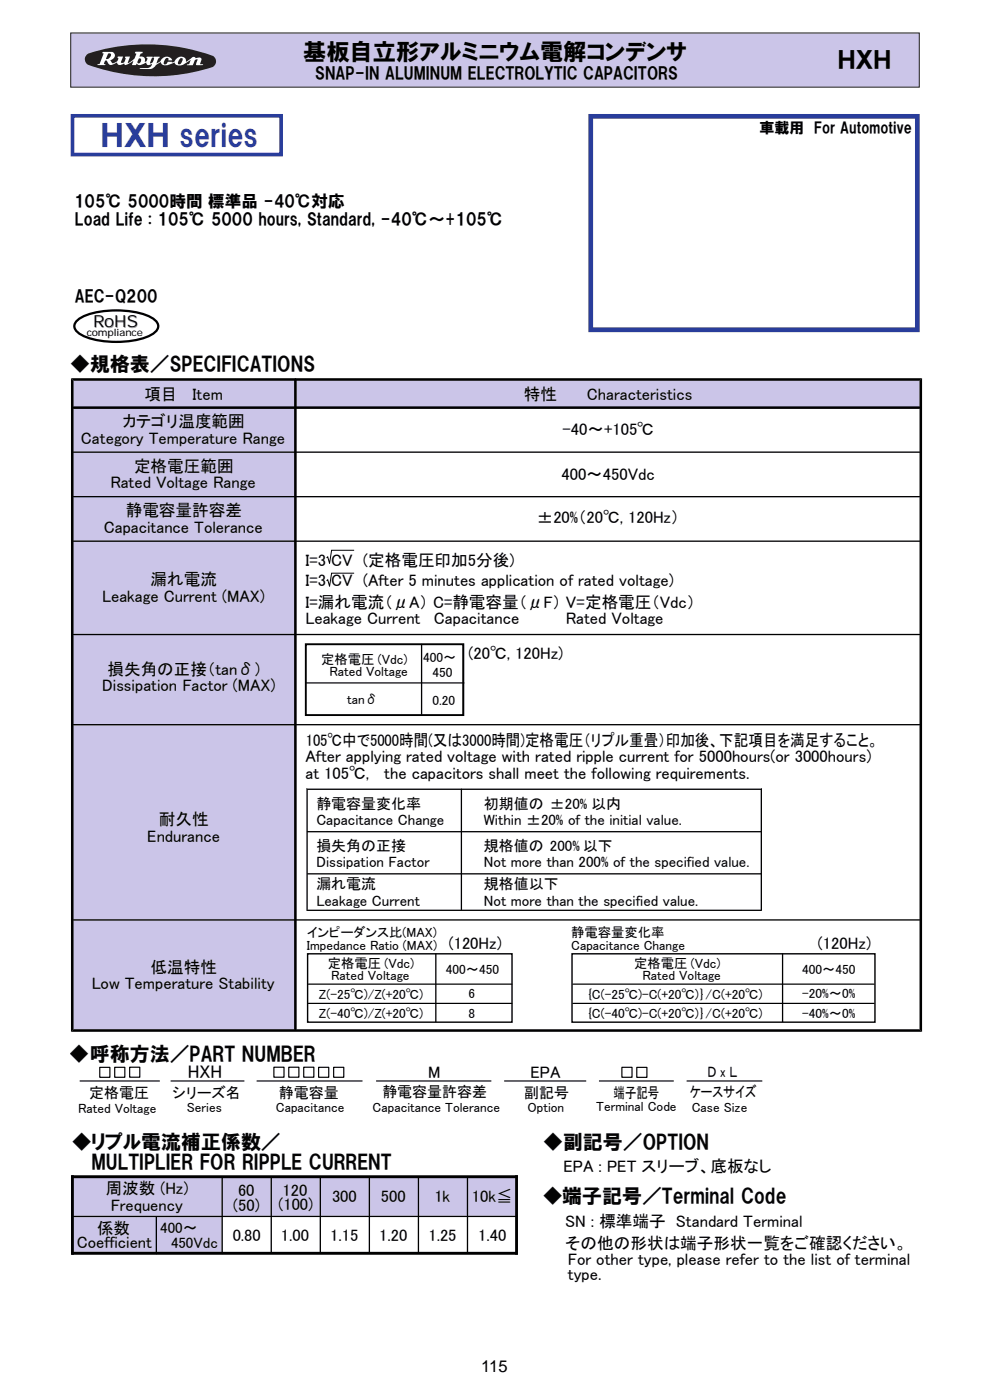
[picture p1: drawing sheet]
<svg xmlns="http://www.w3.org/2000/svg" width="210mm" height="297mm" viewBox="0 0 210 297" stroke-linecap="round" stroke-linejoin="round" font-family="sans-serif">
<defs><g id="words">
<text font-size="6.3" fill="#293d9b" x="21.4" y="31">ＨＸＨ series</text>
<g font-size="4.9">
<text x="64.3" y="12.6">基板自立形アルミニウム電解コンデンサ</text>
<text x="177.7" y="14.4">ＨＸＨ</text>
</g>
<g font-size="4.2">
<text x="14.9" y="78.8">◆規格表／SPECIFICATIONS</text>
<text x="14.8" y="225.1">◆呼称方法／PART NUMBER</text>
<text x="15.1" y="243.8">◆リプル電流補正係数／</text>
<text x="115.2" y="243.7">◆副記号／OPTION</text>
<text x="19.4" y="248">MULTIPLIER FOR RIPPLE CURRENT</text>
<text x="115" y="255.3">◆端子記号／Terminal Code</text>
</g>
<text font-size="3.9" x="39.9" y="228.7">HXH</text>
<g font-size="3.5">
<text x="66.9" y="16.8">SNAP-IN ALUMINUM ELECTROLYTIC CAPACITORS</text>
<text x="15.7" y="43.8">105℃ 5000時間 標準品 -40℃対応</text>
<text x="15.9" y="47.8">Load Life : 105℃ 5000 hours, Standard, -40℃～+105℃</text>
<text x="15.9" y="64">AEC-Q200</text>
<text x="30.6" y="84.8">項目</text>
<text x="40.8" y="84.8">Item</text>
<text x="111.1" y="84.8">特性</text>
<text x="124.5" y="84.8">Characteristics</text>
<text x="17.2" y="94.2">Category Temperature Range</text>
<text x="26.1" y="90.7">カテゴリ温度範囲</text>
<text x="119.3" y="92.4">-40～+105℃</text>
<text x="28.4" y="100.1">定格電圧範囲</text>
<text x="119.1" y="101.9">400～450Vdc</text>
<text x="23.4" y="103.6">Rated Voltage Range</text>
<text x="22" y="113.1">Capacitance Tolerance</text>
<text x="26.7" y="109.5">静電容量許容差</text>
<text x="113.9" y="111">±20%（20℃, 120Hz）</text>
<text x="32" y="124.1">漏れ電流</text>
<text x="64.8" y="120.1">I=3 CV (定格電圧印加5分後)</text>
<text x="64.8" y="124.4">I=3 CV (After 5 minutes application of rated voltage)</text>
<text x="21.7" y="127.7">Leakage Current (MAX)</text>
<text x="64.8" y="128.9">I=漏れ電流（μA） C=静電容量（μF） V=定格電圧（Vdc）</text>
<text x="64.8" y="132.3">Leakage Current</text>
<text x="92" y="132.3">Capacitance</text>
<text x="120" y="132.3">Rated Voltage</text>
<text x="22.8" y="143.2">損失角の正接（tanδ）</text>
<text x="99.4" y="139.7">(20℃, 120Hz)</text>
<text x="21.7" y="146.7">Dissipation Factor (MAX)</text>
<text x="64.8" y="161.7">After applying rated voltage with rated ripple current for 5000hours(or 3000hours)</text>
<text x="64.8" y="158.2">105℃中で5000時間(又は3000時間)定格電圧（リプル重畳）印加後、下記項目を満足すること。</text>
<text x="64.8" y="165.2">at 105℃,</text>
<text x="81.5" y="165.2">the capacitors shall meet the following requirements.</text>
<text x="31.2" y="178.5">Endurance</text>
<text x="33.7" y="175">耐久性</text>
<text x="95.2" y="201.4">(120Hz)</text>
<text x="173.5" y="201.4">(120Hz)</text>
<text x="19.5" y="209.8">Low Temperature Stability</text>
<text x="32" y="206.3">低温特性</text>
<text x="90.8" y="228.7">M</text>
<text x="112.5" y="228.7">EPA</text>
<text x="119.5" y="248.6">EPA : PET スリーブ、底板なし</text>
<text x="22.4" y="253.3">周波数 (Hz)</text>
<text x="23.5" y="256.8">Frequency</text>
<text x="49.5" y="256.9">(50)</text>
<text x="50.5" y="253.8">60</text>
<text x="59.1" y="256.8">(100)</text>
<text x="59.9" y="253.8">120</text>
<text x="70.4" y="255.1">300</text>
<text x="80.8" y="255.1">500</text>
<text x="92.1" y="255.1">1k</text>
<text x="100.1" y="255.1">10k≦</text>
<text x="20.6" y="261.7">係数</text>
<text x="49.4" y="263.4">0.80</text>
<text x="59.6" y="263.4">1.00</text>
<text x="70.1" y="263.4">1.15</text>
<text x="80.4" y="263.4">1.20</text>
<text x="90.9" y="263.4">1.25</text>
<text x="101.4" y="263.4">1.40</text>
<text x="119.9" y="260.3">SN : 標準端子 Standard Terminal</text>
<text x="16.3" y="264.8">Coefficient</text>
<text x="119.9" y="265">その他の形状は端子形状一覧をご確認ください。</text>
<text x="120.5" y="268.4">For other type, please refer to the list of terminal</text>
<text x="120.5" y="271.6">type.</text>
<text x="102.1" y="291">115</text>
</g>
<text font-size="3.5" fill="#999" x="19.8" y="69.5">RoHS</text>
<g font-size="3.2">
<text x="161.1" y="28.3">車載用 For Automotive</text>
<text x="67.1" y="171.5">静電容量変化率</text>
<text x="102.6" y="171.5">初期値の ±20% 以内</text>
<text x="67.1" y="175">Capacitance Change</text>
<text x="102.6" y="175">Within ±20% of the initial value.</text>
<text x="67.1" y="180.5">損失角の正接</text>
<text x="67.1" y="184">Dissipation Factor</text>
<text x="102.6" y="180.5">規格値の 200% 以下</text>
<text x="102.6" y="184">Not more than 200% of the specified value.</text>
<text x="67.1" y="188.6">漏れ電流</text>
<text x="102.6" y="188.6">規格値以下</text>
<text x="67.1" y="192.1">Leakage Current</text>
<text x="102.6" y="192.1">Not more than the specified value.</text>
<text x="18.9" y="232.9">定格電圧</text>
<text x="36.6" y="232.9">シリーズ名</text>
<text x="59.2" y="232.9">静電容量</text>
<text x="81.1" y="232.8">静電容量許容差</text>
<text x="111.2" y="232.9">副記号</text>
<text x="130.2" y="232.8">端子記号</text>
<text x="146.3" y="232.8">ケースサイズ</text>
<text x="150.1" y="228.5">Ｄ x Ｌ</text>
<text x="34" y="261.6">400～</text>
<text x="36.3" y="264.7">450Vdc</text>
</g>
<g font-size="2.8">
<text x="68.1" y="140.9">定格電圧 (Vdc)</text>
<text x="69.9" y="143.5">Rated Voltage</text>
<text x="89.8" y="140.5">400～</text>
<text x="91.7" y="143.6">450</text>
<text x="73.6" y="149.4">tanδ</text>
<text x="91.8" y="149.5">0.20</text>
<text x="65.1" y="198.8">インピーダンス比(MAX)</text>
<text x="65.1" y="201.5">Impedance Ratio (MAX)</text>
<text x="121.2" y="198.8">静電容量変化率</text>
<text x="121.2" y="201.5">Capacitance Change</text>
<text x="69.6" y="205.4">定格電圧 (Vdc)</text>
<text x="70.3" y="208">Rated Voltage</text>
<text x="94.6" y="206.7">400～450</text>
<text x="134.6" y="205.4">定格電圧 (Vdc)</text>
<text x="136.3" y="208">Rated Voltage</text>
<text x="170.1" y="206.7">400～450</text>
<text x="67.6" y="211.8">Z(-25℃)/Z(+20℃)</text>
<text x="67.6" y="215.9">Z(-40℃)/Z(+20℃)</text>
<text x="99.3" y="211.8">6</text>
<text x="99.4" y="215.9">8</text>
<text x="124.9" y="215.9">{C(-40℃)-C(+20℃)｝/C(+20℃)</text>
<text x="124.9" y="211.8">{C(-25℃)-C(+20℃)｝/C(+20℃)</text>
<text x="170.2" y="215.9">-40%～0%</text>
<text x="170.2" y="211.8">-20%～0%</text>
<text x="16.6" y="236.1">Rated Voltage</text>
<text x="39.7" y="236">Series</text>
<text x="58.5" y="236">Capacitance</text>
<text x="79" y="236">Capacitance Tolerance</text>
<text x="111.9" y="236">Option</text>
<text x="126.5" y="235.7">Terminal Code</text>
<text x="146.8" y="235.9">Case Size</text>
</g>
<text font-size="2.1" fill="#999" x="18.4" y="71.4">compliance</text>
</g></defs>
<path d="M15 7h180v11.5h-180z" fill="#cbc5e8" stroke="#231f20" stroke-width=".21"/>
<path d="M18.5 11.5a40.4 40.4 0 0 1 26.7 .4 1.34 1.34 0 0 1 .6 1.2 1.34 1.34 0 0 1-.8 1.2 40.9 40.9 0 0 1-26.3-.5 1.36 1.36 0 0 1-.2-2.3z" fill="#231f20"/>
<path d="M38.2 12.4h.5a.92 .92 0 0 1-.9 1.2v-.6zM29.4 12.4h.2a.51 .51 0 0 1 .3 .7 .51 .51 0 0 1-.8 .2zM22.9 11.4l.5-.1a.8 .8 0 0 1-.1 .9 .8 .8 0 0 1-.8 .3zM21.8 11l-.1 .3 .3 .1-.8 2.1-.5 .1v.2h1.6v-.2h-.3l.2-.5 .1-.2h.4a.91 .91 0 0 0 .6 .8 .91 .91 0 0 0 .9-.1l.6-.4 .1 .3a.91 .91 0 0 0 1.4 0l.3 .3 1.7-.9-.3 .9h.8l.2-.3 .2 .2a2.28 2.28 0 0 0 1.8-.4 .56 .56 0 0 0 .4 .5 .56 .56 0 0 0 .6-.1l.2-.2a1.2 1.2 0 0 1-1.6 1h-1a6.1 6.1 0 0 0 3-.1l.5-.6 1-.6a1.1 1.1 0 0 0 1.7 .6l1.2-.6a1.49 1.49 0 0 0 2.5 .1l1-.5a1 1 0 0 1-.8 .9l-.1 .1h1.3l.4-1 .5-.2 .1 .1-.3 1.1h1.4l.1-.2h-.6l.2-1a.6 .6 0 0 0-.9-.3h-.3l-.3-.2h-.3l-1.5 1a1.07 1.07 0 0 0-.7-1.1 1.07 1.07 0 0 0-1.2 .4l-.5 .7-.6 .2 .1-.2h-.9a.6 .6 0 0 1-.9 .4 .91 .91 0 0 1 1-1.1v.4h.8a1.32 1.32 0 0 0-1.3-.8 1.32 1.32 0 0 0-1.2 1l-.8 .5 .3-1 .4-.5h-1.3l-.1 .1a.93 .93 0 0 1-.7 1.3l.6-1.4h-1.3l-.1 .3 .3 .2-.2 .4-.4 .3a.85 .85 0 0 0-.2-1 .85 .85 0 0 0-.9-.2v-.2a.45 .45 0 0 1 .6-.5l.1-.3h-1.6l-.1 .3 .3 .1a1.98 1.98 0 0 1-1.1 1.6l-.7 .3 .5-1.3h-1l-.1 .1a.84 .84 0 0 1-.8 1.2v-.2l.4-1.1h-1.1l-.1 .1a.73 .73 0 0 1-.5 1.2l-.2 .1a.66 .66 0 0 1-.8-.6 .92 .92 0 0 0 .9-.7 .92 .92 0 0 0-.5-1.1z" fill="#fff"/>
<path d="M125.3 24.7h69.3v45.3h-69.3z" fill="none" stroke="#293d9b" stroke-width="1" stroke-linecap="butt"/>
<path d="M15.4 24.6h44.2v8.2h-44.2z" fill="none" stroke="#293d9b" stroke-width=".77" stroke-linecap="butt"/>
<g fill="#000">
<path d="M65 167.2l.3 .2v25.6l-.3 .3z" fill-rule="evenodd"/>
<path d="M97.7 167.4l.2-.1 .1 .1v25.6l-.1 .1-.2-.1z" fill-rule="evenodd"/>
<path d="M161.4 167.4l.2-.2v26.1l-.2-.3z" fill-rule="evenodd"/>
<path d="M65.2 176.3h96.2l.1 .1-.1 .2h-96.2l-.1-.2z" fill-rule="evenodd"/>
<path d="M65 167.3h96.7l-.3 .3h-96.2z" fill-rule="evenodd"/>
<path d="M65.2 185.2h96.2l.1 .2-.1 .1h-96.2l-.1-.1z" fill-rule="evenodd"/>
<path d="M65.2 193h96.2l.3 .3h-96.7z" fill-rule="evenodd"/>
</g>
<g fill="#cbc5e8">
<path d="M15.3 80.5h180v6h-180z" fill-rule="evenodd"/>
<path d="M15.3 83.3h47.4v135.3h-47.4z" fill-rule="evenodd"/>
</g>
<g fill="#000">
<path d="M15.1 80.3l.5 .5v137.6l-.5 .5z" fill-rule="evenodd"/>
<path d="M62.4 80.5l.3-.3 .2 .3v137.9l-.2 .2-.3-.2z" fill-rule="evenodd"/>
<path d="M15.1 80.2h180.5l-.5 .6h-179.5z" fill-rule="evenodd"/>
<path d="M15.3 86.5l.3-.3h179.5l.2 .3-.2 .2h-179.5z" fill-rule="evenodd"/>
<path d="M15.3 95.9l.3-.1h179.5l.2 .1-.2 .2h-179.5z" fill-rule="evenodd"/>
<path d="M195.1 80.8l.5-.6v138.7l-.5-.5z" fill-rule="evenodd"/>
<path d="M15.3 105.4l.3-.2h179.5l.2 .2-.2 .1h-179.5z" fill-rule="evenodd"/>
<path d="M15.3 114.8l.3-.1h179.5l.2 .1-.2 .1h-179.5z" fill-rule="evenodd"/>
<path d="M89.4 136.5l.2 .2v14.8l-.2 .2-.1-.2v-14.8z" fill-rule="evenodd"/>
<path d="M98.3 136.5l.1 .2v14.8l-.1 .2-.2-.2v-14.8z" fill-rule="evenodd"/>
<path d="M15.3 134.6l.3-.1h179.5l.2 .1-.2 .1h-179.5z" fill-rule="evenodd"/>
<path d="M64.8 144.9l.2-.2h33.5v.2v.1h-33.5z" fill-rule="evenodd"/>
<path d="M15.3 153.7l.3-.1h179.5l.2 .1-.2 .2h-179.5z" fill-rule="evenodd"/>
<path d="M15.3 195.2l.3-.2h179.5l.2 .2-.2 .1h-179.5z" fill-rule="evenodd"/>
<path d="M92.3 202.3h.3v14.5h-.3z" fill-rule="evenodd"/>
<path d="M65.2 208.8l.2-.1h43.2l.2 .1-.2 .1h-43.2z" fill-rule="evenodd"/>
<path d="M15.6 218.4h179.5l.5 .5h-180.5z" fill-rule="evenodd"/>
</g>
<g fill="none" stroke="#000" stroke-width=".25">
<path d="M16.9 229.3h17M21.2 226.4h2.1v2.1h-2.1zM24.3 226.4h2.2v2.1h-2.2zM27.5 226.4h2.2v2.1h-2.2zM36.2 229.3h15.6M54.4 229.3h22.5M58.1 226.4h2.1v2.1h-2.1zM61.3 226.4h2.1v2.1h-2.1zM64.4 226.4h2.2v2.1h-2.2zM67.6 226.4h2.1v2.1h-2.1zM70.8 226.4h2.1v2.1h-2.1zM79.8 229.3h24.4"/>
<path d="M106.9 229.3h17.4M127.1 229.3h15.8M145.6 229.3h16.1"/>
</g>
<path d="M16.2 68.1a9.7 9.7 0 0 1 5.7-2.1 19.1 19.1 0 0 1 10 1.2 2.22 2.22 0 0 1 1.6 2.5 6.5 6.5 0 0 1-4.7 2.5 20.1 20.1 0 0 1-11.3-1 2.22 2.22 0 0 1-1.6-2.5z" fill="none" stroke="#000" stroke-width=".48"/>
<path d="M75.1 116.7h-4.8l-.4 2.8-.4-1.4-.2 .2M75.1 121.6h-4.8l-.4 2.8-.4-1.4-.2 .2" fill="none" stroke="#000" stroke-width=".21"/>
<path d="M64.9 136.7h33.4v15h-33.4z" fill="none" stroke="#000" stroke-width=".4"/>
<path d="M65.3 202.3h43.3v14.5h-43.3z" fill="none" stroke="#000" stroke-width=".3"/>
<g fill="#cbc5e8">
<path d="M15.4 249.7h93.8v8.3h-93.8z" fill-rule="evenodd"/>
<path d="M15.4 258h31.6v7.8h-31.6z" fill-rule="evenodd"/>
</g>
<g fill="#000">
<path d="M65.2 212.9l.2-.2h43.2l.2 .2-.2 .1h-43.2z" fill-rule="evenodd"/>
<path d="M165.9 202.3h.2v14.5h-.2z" fill-rule="evenodd"/>
<path d="M121.3 208.8l.3-.1h63.8l.3 .1-.3 .1h-63.8z" fill-rule="evenodd"/>
<path d="M121.3 212.9l.3-.2h63.8l.3 .2-.3 .1h-63.8z" fill-rule="evenodd"/>
<path d="M33 258.1l.2-.1 .1 .1v7.9l-.1 .1-.2-.1z" fill-rule="evenodd"/>
<path d="M47.1 249.6l.2 .3v15.9l-.2 .3-.1-.3v-15.9z" fill-rule="evenodd"/>
<path d="M57.5 249.5l.2 .3v16l-.2 .3-.1-.3v-16z" fill-rule="evenodd"/>
<path d="M67.9 249.5l.2 .3v16l-.2 .3-.1-.3v-16z" fill-rule="evenodd"/>
<path d="M78.4 249.5l.1 .3v16l-.1 .3-.2-.3v-16z" fill-rule="evenodd"/>
<path d="M88.8 249.5l.1 .3v16l-.1 .3-.2-.3v-16z" fill-rule="evenodd"/>
<path d="M99.2 249.5l.1 .3v16l-.1 .3-.2-.3v-16z" fill-rule="evenodd"/>
<path d="M15.1 249.3h94.8l-.3 .6h-94.2v-.3z" fill-rule="evenodd"/>
<path d="M15.1 258.1l.4-.2h93.9l.4 .2-.4 .1h-93.9z" fill-rule="evenodd"/>
<path d="M15.3 265.6h94.3l.3 .6h-94.8z" fill-rule="evenodd"/>
</g>
<path d="M15.4 249.3v16.9M109.6 249.3v16.9" fill="none" stroke="#000" stroke-width=".6" stroke-linecap="butt"/>
<path d="M121.3 202.3h64.3v14.5h-64.3z" fill="none" stroke="#000" stroke-width=".3"/>
<path d="M131.9 226.4h2.2v2.1h-2.2zM135.1 226.4h2.1v2.2h-2.1z" fill="none" stroke="#000" stroke-width=".25"/>
<use href="#words"/>
</svg>
